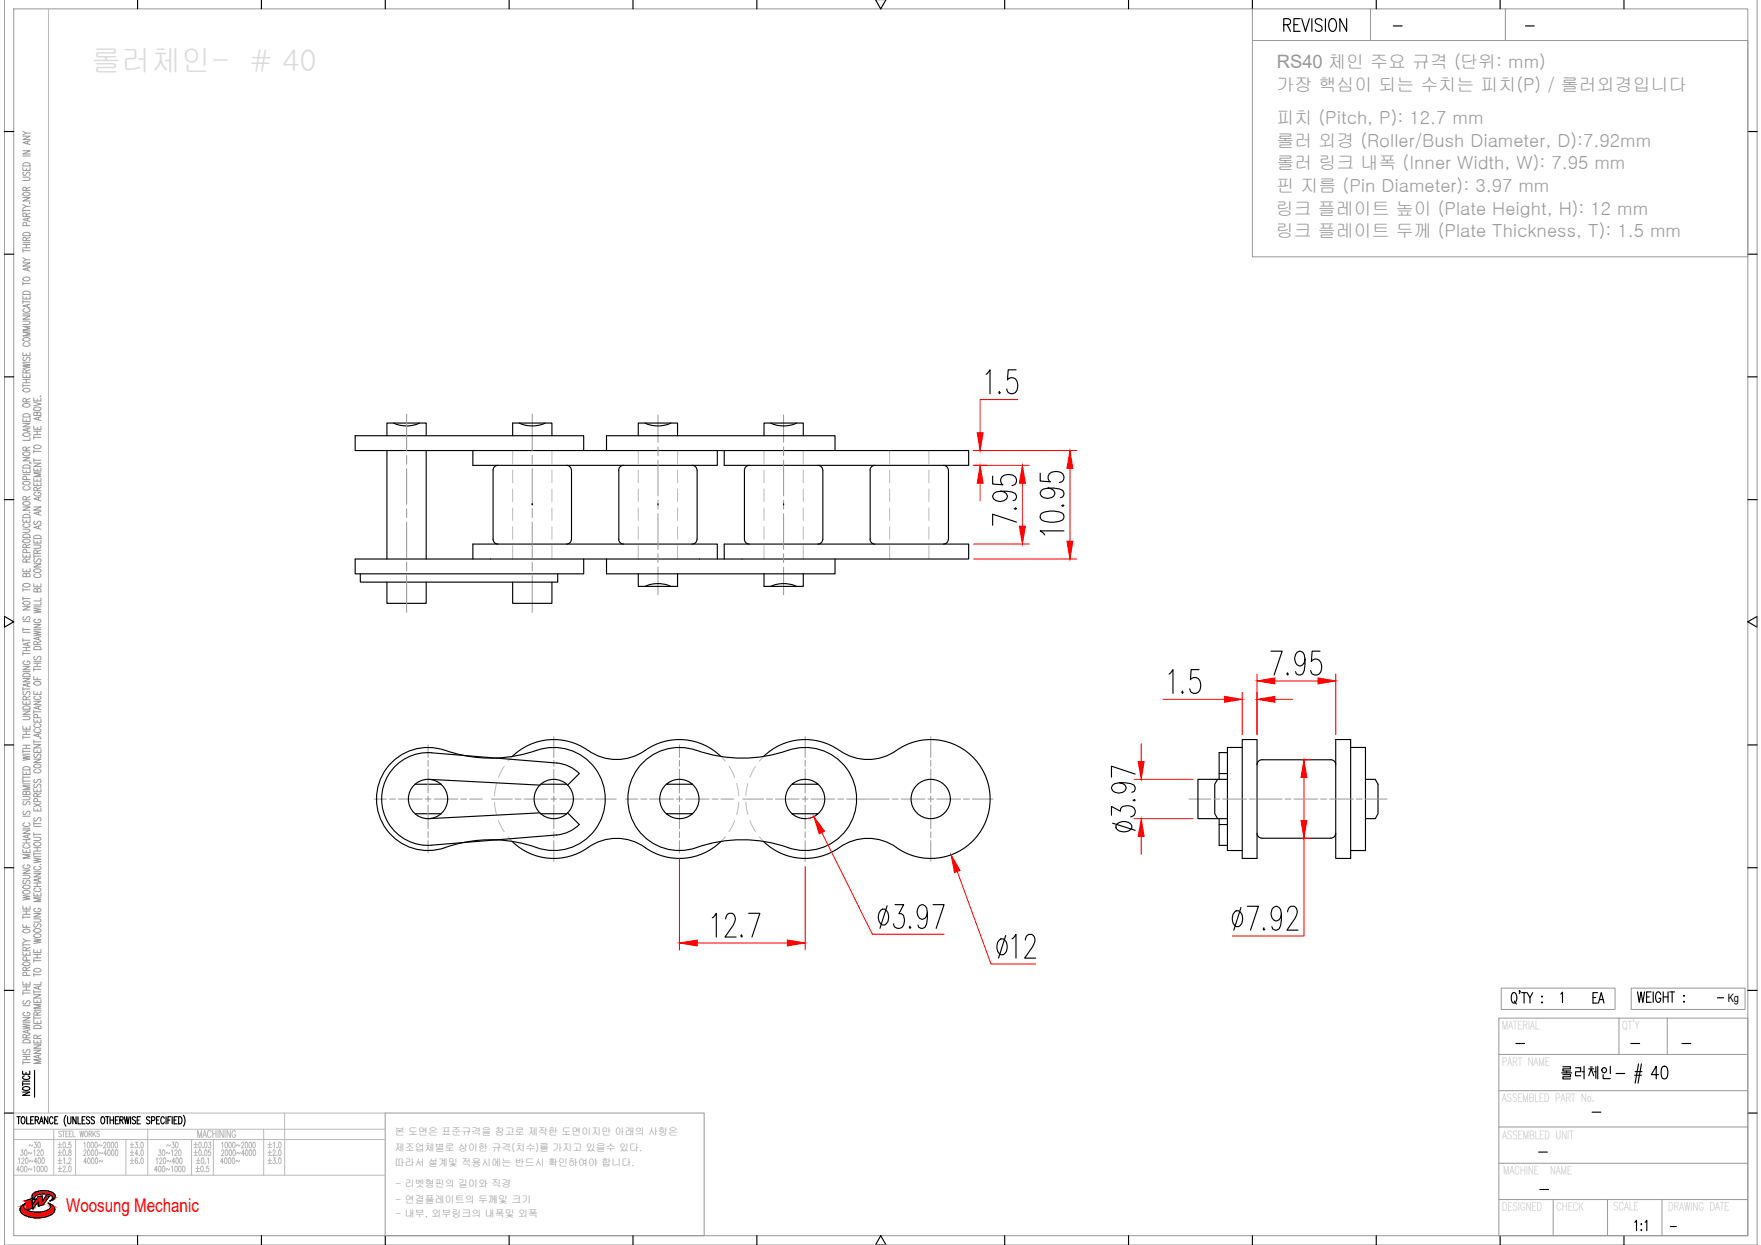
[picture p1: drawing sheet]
<svg xmlns="http://www.w3.org/2000/svg" width="297mm" height="210mm" viewBox="0 0 297 210" stroke-linecap="round" stroke-linejoin="round" font-family="sans-serif">
<defs><g id="words">
<text font-size="4.9" x="267.8" y="170.4">EA</text>
<text font-size="3.2" fill="#f00" x="11.1" y="204.3">Woosung Mechanic</text>
<text font-size="3.1" fill="#989898" x="215.4" y="11.5">RS40 체인 주요 규격 (단위: mm)</text>
<g font-size="3" fill="#989898">
<text x="215.3" y="15.3">가장 핵심이 되는 수치는 피치(P) / 롤러외경입니다</text>
<text x="215.3" y="20.9">피치 (Pitch, P): 12.7 mm</text>
<text x="215.3" y="24.7">롤러 외경 (Roller/Bush Diameter, D):7.92mm</text>
<text x="215.3" y="28.5">롤러 링크 내폭 (Inner Width, W): 7.95 mm</text>
<text x="215.3" y="32.3">핀 지름 (Pin Diameter): 3.97 mm</text>
<text x="215.2" y="36.2">링크 플레이트 높이 (Plate Height, H): 12 mm</text>
<text x="215.2" y="40">링크 플레이트 두께 (Plate Thickness, T): 1.5 mm</text>
</g>
<g font-size="2.6">
<text x="234.2" y="5.6">-</text>
<text x="256.5" y="5.6">-</text>
<text x="288.9" y="169.3">-</text>
<text x="254.7" y="177.1">-</text>
<text x="274.1" y="177.1">-</text>
<text x="282.9" y="177.1">-</text>
<text x="267.8" y="188.7">-</text>
<text x="258.6" y="195.4">-</text>
<text x="258.9" y="201.8">-</text>
<text x="280.8" y="208.1">-</text>
</g>
<text font-size="2" x="291.4" y="169">Kg</text>
<g font-size="1.7" fill="#989898">
<text x="66.6" y="191.4">본 도면은 표준규격을 참고로 제작한 도면이지만 아래의 사항은</text>
<text x="66.6" y="194.1">제조업체별로 상이한 규격(치수)를 가지고 있을수 있다.</text>
<text x="66.6" y="196.6">따라서 설계및 적용시에는 반드시 확인하여야 합니다.</text>
<text x="66.7" y="200.2">- 리벳형핀의 길이와 직경</text>
<text x="66.7" y="202.8">- 연결플레이트의 두께및 크기</text>
<text x="66.7" y="205.2">- 내부, 외부링크의 내폭및 외폭</text>
</g>
</g></defs>
<!-- layer: 0 -->
<g fill="none" stroke="#989898" stroke-width=".17">
<path d="M.7 -.1v210h295.7v-210M2.3 1.5h292.5v206.8h-292.5zM211.3 1.5v5.3h83.5M211.3 6.8h83.5v36.5h-83.5zM231.2 1.5v5.3M253.9 1.5v5.3M3.9 33.3h1.2l-1.2 .6h1.2M3.9 29.9h.8l.4 .2-.2 .3h-1M3.9 28.2v.5h1.2v-.5M3.9 25.4h1.2l-1.2 .6h1.2M3.9 23h1.2l-1.2 .5h1.2M3.9 35.2v.6"/>
<path d="M3.9 35.5h1.2M3.9 34.5l.5 .3M3.9 26.3h1.2M3.9 22.1l.5 .4M3.9 39.3a.82 .82 0 0 1 1.2 .1v.3h-1.2zM3.9 32.5a.91 .91 0 0 1 1.2 .1 .64 .64 0 0 1-.6 .4 .64 .64 0 0 1-.6-.4zM3.9 27.6a.84 .84 0 0 1 1.2 .1v.3h-1.2zM4 29l-.1 .4 .1 .2 .3-.1a.52 .52 0 0 1 .7-.4l.1 .3-.2 .2M4.4 36.5v-.5h-.4l-.1 .5h1.2M4.4 32.1l-.1-.5h-.4v.5h1.2M4.4 28.4v.3M4.5 38.1l-.1-.5-.1-.1-.4 .1v.5h1.2"/>
<path d="M4.7 23.8v.4M4.7 36.8v.4M5 34.2v.1zM5.1 36.7l-1.2 .3 1.2 .3M5.1 34.8h-.7l-.5 .3M5.1 23.7l-1.2 .3 1.2 .4M5.1 22.5h-.7l-.5 .3M5.1 35.9l-.7 .3M5.1 31.6l-.7 .2M3.9 59.4v.6h1.2v-.6M3.9 54.1h.8l.4 .3-.2 .3h-1M3.9 53.2h1.2l-1.2 .6h1.2"/>
<path d="M3.9 49.9v.5h1.2v-.5M3.9 44.3h1.2l-1.2 .6h1.2M3.9 42v.5M3.9 47.5v.6M3.9 50.6v.6M3.9 52.9h1.2M3.9 50.9h1.2M3.9 47.8h1.2M3.9 43.5l.5 .3M3.9 42.3h1.2M3.9 41.8h1.2M3.9 41.2h1.2"/>
<path d="M3.9 40.9h1.2M3.9 57.1a.91 .91 0 0 1 1.2 0 .69 .69 0 0 1-1.2 .3zM3.9 49.2a.82 .82 0 0 1 1.2 .2v.2h-1.2zM3.9 46.9a.71 .71 0 0 1 1.2 .2 .7 .7 0 0 1-1.2-.1zM4.2 57.8a.32 .32 0 0 0-.3 .4 .32 .32 0 0 0 .4 .2h.3a.32 .32 0 0 0 .5-.2 .32 .32 0 0 0-.3-.4M4.2 52a.32 .32 0 0 0-.3 .5 .32 .32 0 0 0 .4 .2h.3a.32 .32 0 0 0 .5-.2 .32 .32 0 0 0-.3-.5M4.4 40.6v-.5h-.4l-.1 .5h1.2M4.4 41.2v.6M4.4 50.1v.3M4.4 59.6v.4M4.7 45.2v.4M4.7 51.4v.4"/>
<path d="M5.1 56h-1.2l1.2 .3-1.2 .3h1.2M5.1 55h-1.2l1.2 .3-1.2 .4h1.2M5.1 51.3l-1.2 .3 1.2 .3M5.1 45.1l-1.2 .3 1.2 .3M5.1 43.8h-.7l-.5 .3M5.1 40l-.7 .3M3.9 79.2v.5h1.2v-.5M3.9 77.1h1.2l-1.2 .6h1.2M3.9 73.2a.72 .72 0 0 1 1.2 .2 .87 .87 0 0 1-1.2 0zM3.9 71.4h1.2l-1.2 .6h1.2M3.9 70.5v.6h1.2v-.6M3.9 63.1v.5h1.2v-.5"/>
<path d="M3.9 61.3l1.2 .2-1.2 .2 1.2 .2-1.2 .2M3.9 64.7v.6M3.9 65h1.2M3.9 64.5h1.2M3.9 64h1.2M3.9 61.1h1.2M3.9 78.5a.84 .84 0 0 1 1.2 .1v.3h-1.2zM3.9 76.4a.71 .71 0 0 1 1.2 .2 .7 .7 0 0 1-1.2-.2zM3.9 69.9a.79 .79 0 0 1 1.2 .1v.3h-1.2zM3.9 68.2a.91 .91 0 0 1 1.2 .1 .69 .69 0 0 1-1.2 .2zM3.9 65.6a.74 .74 0 0 1 1.2 .2 .7 .7 0 0 1-1.2-.1zM4 60.2a.29 .29 0 0 0-.1 .5 .29 .29 0 0 0 .5-.1l.1-.2a.31 .31 0 0 1 .5-.1 .31 .31 0 0 1-.1 .5"/>
<path d="M4.4 75.9v-.5h-.5v.5h1.2M4.4 67.7v-.4l-.4-.1-.1 .5h1.2M4.4 62.9v-.5h-.5v.5h1.2M4.4 63.3v.3M4.4 64v.5M4.4 70.8v.3M4.4 79.4v.3M4.7 72.3v.4M5 78l.3 .1M5.1 73.8v.4h-1.2M5.1 72.2l-1.2 .3 1.2 .3M5.1 75.4l-.7 .2"/>
<path d="M5.1 67.2l-.7 .3M5.1 62.3l-.7 .3M5.7 78.9v.5h1.2v-.5M5.7 78.1h1.2l-1.2 .5h1.2M5.7 71.9v.5h1.2v-.5M5.7 67.8l1.2 .3-1.2 .3M5.7 67.1v.5h1.2v-.5M5.7 73.5v.5M5.7 75.8v.6M5.7 77.3v.6M5.7 77.6h1.2M5.7 76.1h1.2"/>
<path d="M5.7 73.7h1.2M5.7 73.3h1.2M5.7 72.7h1.2M5.8 75.2a.71 .71 0 0 1 1.1 .2 .73 .73 0 0 1-1.2-.1zM5.8 68.8a.91 .91 0 0 1 1.1 0 .69 .69 0 0 1-1.1 .3zM6.3 69.7l.2-.2h.3l.1 .2v.4h-1.2l.1-.6 .4 .1 .1 .5M6.3 67.3v.3M6.3 72.1v.3M6.3 72.7v.6M6.3 79.1v.3M6.5 70.4v.4M6.8 66.8h.1z"/>
<path d="M6.9 79.7h-1.2l1.2 .3-1.2 .4h1.2M6.9 70.3l-1.2 .3 1.2 .3M3.9 95.9v.5h1.2v-.5M3.9 93.4v.5h1.2v-.5M3.9 89.2h1l.2 .2-.2 .3-1 .1M3.9 87.5v.5h1.2v-.5M3.9 85.5h1.2l-1.2 .5h1.2M3.9 99.2v.5M3.9 99.4h1.2M3.9 80h1.2M3.9 98.5a.91 .91 0 0 1 1.2 .1 .64 .64 0 0 1-.6 .4 .64 .64 0 0 1-.6-.4zM3.9 91.1a.71 .71 0 0 1 1.2 .2 .73 .73 0 0 1-1.2-.2z"/>
<path d="M3.9 90.2a.79 .79 0 0 1 1.2 .1v.3h-1.2zM3.9 86.9a.82 .82 0 0 1 1.2 .1v.3h-1.2zM3.9 84.7a.91 .91 0 0 1 1.2 .1 .64 .64 0 0 1-.6 .4 .64 .64 0 0 1-.6-.4zM3.9 81.3a.91 .91 0 0 1 1.2 .1 .64 .64 0 0 1-.6 .4 .64 .64 0 0 1-.6-.4zM4.2 88.3a.32 .32 0 0 0-.3 .4 .32 .32 0 0 0 .4 .2h.3a.32 .32 0 0 0 .5-.2 .32 .32 0 0 0-.3-.4M4.2 82a.32 .32 0 0 0-.3 .4 .32 .32 0 0 0 .4 .2h.3a.32 .32 0 0 0 .5-.2 .32 .32 0 0 0-.3-.4M4.4 96.9l.3-.2h.3l.1 .2v.3h-1.2l.1-.5h.4v.5M4.4 94.8v-.5l-.4-.1-.1 .6h1.2M4.4 92.3l-.1-.5-.4 .1v.4h1.2M4.4 84.3v-.5l-.4-.1-.1 .6h1.2M4.4 87.7v.3M4.4 93.6v.3"/>
<path d="M4.4 96.1v.3M4.5 93.2l-.1-.5h-.5v.5h1.2M4.5 80.8l-.1-.4-.1-.1-.4 .1v.4h1.2M5 86.4h.1M5.1 94.2l-.7 .3M5.1 91.8l-.7 .2M5.1 83.7l-.7 .3M5.7 98.4v.5h1.2v-.5M5.7 95.1h1.2l-1.2 .5h1.2M5.7 91.9h.9l.3 .2-.2 .3h-1M5.7 91v.6h1.2v-.6M5.7 85.5h1.2l-1.2 .5h1.2"/>
<path d="M5.7 81.4v.5h1.2v-.5M5.7 80.6v.5h1.2v-.5M5.7 93.5v.6M5.7 93.8h1.2M5.8 96a.91 .91 0 0 1 1.1 .1 .64 .64 0 0 1-.6 .4 .64 .64 0 0 1-.6-.4zM5.8 90.4a.79 .79 0 0 1 1.1 .1v.3h-1.2zM5.9 94.2a.29 .29 0 0 0-.2 .5 .29 .29 0 0 0 .5-.1l.1-.2a.31 .31 0 0 1 .5-.1 .31 .31 0 0 1-.1 .5M5.9 87.9l-.2 .2 .2 .3 .3-.1 .1-.3a.3 .3 0 0 1 .5-.1 .3 .3 0 0 1-.1 .5M6 96.8a.32 .32 0 0 0-.3 .4 .32 .32 0 0 0 .5 .2h.2a.32 .32 0 0 0 .5-.2 .32 .32 0 0 0-.3-.4M6 83a.32 .32 0 0 0-.3 .4 .32 .32 0 0 0 .5 .2h.2a.34 .34 0 0 0 .5-.3 .34 .34 0 0 0-.5-.3v.2M6.3 99.4l.2-.2 .3 .1 .1 .1v.4h-1.2l.1-.5h.4l.1 .5M6.3 93.3l-.1-.5h-.4l-.1 .5h1.2"/>
<path d="M6.3 82.7l-.1-.5h-.4l-.1 .5h1.2M6.3 80.8v.3M6.3 81.6v.3M6.3 91.2v.4M6.3 98.6v.3M6.5 83.9v.4M6.5 86.4v.4M6.5 88.7v.4M6.9 88.6l-1.2 .3 1.2 .3M6.9 86.2l-1.2 .3 1.2 .4M6.9 83.8l-1.2 .3 1.2 .3M6.9 92.7l-.6 .3"/>
<path d="M6.9 82.2l-.6 .3M3.9 119.9h1.2l-1.2 .6h1.2M3.9 118.2v.5h1.2v-.5M3.9 114.4h1.2l-1.2 .5h1.2M3.9 112.3h1.2l-1.2 .6h1.2M3.9 102.3h1.2l-1.2 .5h1.2M3.9 100.6v.6M3.9 105.8v.6M3.9 107.6v.6M3.9 109.9v.6M3.9 115.9v.5M3.9 116.2h1.2"/>
<path d="M3.9 113.2h1.2M3.9 110.2h1.2M3.9 109.7h1.2M3.9 109.1h1.2M3.9 107.9h1.2M3.9 106.6h1.2M3.9 106.1h1.2M3.9 104.8h1.2M3.9 100.9h1.2M3.9 119.2a.84 .84 0 0 1 1.2 .1v.3h-1.2zM3.9 113.7a.82 .82 0 0 1 1.2 .1v.3h-1.2zM3.9 101.5a.91 .91 0 0 1 1.2 .1 .69 .69 0 0 1-1.2 .2z"/>
<path d="M4 116.6a.29 .29 0 0 0-.1 .5 .29 .29 0 0 0 .5-.1l.1-.2a.31 .31 0 0 1 .5-.1 .31 .31 0 0 1-.1 .5M4 104a.29 .29 0 0 0-.1 .4 .29 .29 0 0 0 .5 0l.1-.3a.31 .31 0 0 1 .5-.1 .31 .31 0 0 1-.1 .5M4.2 111.5a.32 .32 0 0 0-.3 .4 .32 .32 0 0 0 .4 .2h.3a.34 .34 0 0 0 .5-.3 .34 .34 0 0 0-.5-.3v.2M4.4 118v-.5l-.4-.1-.1 .6h1.2M4.4 109.1v.6M4.4 118.4v.3M4.7 108.4v.4M4.7 115.3v.4M5.1 115.2l-1.2 .3 1.2 .3M5.1 108.3l-1.2 .3 1.2 .3M5.1 117.4l-.7 .3M5.7 118.2h1.2l-1.2 .6h1.2"/>
<path d="M5.7 116.6v.5h1.2v-.5M5.7 114.1v.5h1.2M5.7 106.4l1.2 .2-1.2 .2 1.2 .2-1.2 .2M5.7 105.3h1.2l-1.2 .5h1.2M5.7 102.5l1.2 .3-1.2 .1 1.2 .3-1.2 .1M5.7 112.6v.5M5.7 119.7v.6M5.7 112.9h1.2M5.7 112.4h1.2M5.7 111.8h1.2M5.7 111.5h1.2M5.7 106.2h1.2"/>
<path d="M5.7 102.3h1.2M5.8 115a.71 .71 0 0 1 1.1 .3 .7 .7 0 0 1-1.2-.2zM5.8 109.1a.84 .84 0 0 1 1.1 .2v.2h-1.2zM5.9 110.7a.29 .29 0 0 0-.2 .4 .29 .29 0 0 0 .5 0l.1-.3a.31 .31 0 0 1 .5-.1 .31 .31 0 0 1-.1 .5M6 117.4a.32 .32 0 0 0-.3 .4 .32 .32 0 0 0 .5 .2h.2a.32 .32 0 0 0 .5-.2 .32 .32 0 0 0-.3-.4M6 104.4a.32 .32 0 0 0-.3 .4 .32 .32 0 0 0 .5 .2h.2a.33 .33 0 0 0 .5-.3 .33 .33 0 0 0-.5-.3v.2M6.3 108.7l-.1-.5h-.4l-.1 .5h1.2M6.3 111.8v.6M6.3 114.3v.3M6.3 116.7v.4M6.5 107.5v.4M6.5 119.1v.4"/>
<path d="M6.9 119l-1.2 .3 1.2 .3M6.9 107.3l-1.2 .3 1.2 .4M6.9 101.5v.5h-1.2M6.9 100.8v.5h-1.2M6.9 108.1l-.6 .3M3.9 139.9h1.2l-1.2 .6h1.2M3.9 134.3h.8l.4 .2-.2 .3h-1M3.9 130v.6h1.2v-.6M3.9 127.4l1.2 .2-1.2 .2 1.2 .2-1.2 .2M3.9 122.4v.6h1.2v-.6M3.9 120.8h.8l.4 .2-.2 .3h-1M3.9 124v.6"/>
<path d="M3.9 126.4v.6M3.9 130.8v.5M3.9 131.4v.6M3.9 139.6h1.2M3.9 137.6h1.2M3.9 132.2h1.2M3.9 131.7h1.2M3.9 131h1.2M3.9 127.2h1.2M3.9 126.7h1.2M3.9 126.2h1.2M3.9 125.6h1.2"/>
<path d="M3.9 124.3h1.2M3.9 123.8h1.2M3.9 123.3h1.2M3.9 129.4a.82 .82 0 0 1 1.2 .1v.3h-1.2zM4 136.8a.29 .29 0 0 0-.1 .4 .29 .29 0 0 0 .5 0l.1-.3a.31 .31 0 0 1 .5-.1 .31 .31 0 0 1-.1 .5M4 135.1l-.1 .2 .1 .4 .3-.1 .2-.3a.3 .3 0 0 1 .5-.1 .3 .3 0 0 1-.1 .5M4.2 138.7a.32 .32 0 0 0-.3 .4 .32 .32 0 0 0 .4 .3h.3a.32 .32 0 0 0 .5-.3 .32 .32 0 0 0-.3-.4M4.4 133.6l.3-.2h.3l.1 .2v.4h-1.2l.1-.6 .4 .1v.5M4.4 122.6v.4M4.4 123.3v.5M4.4 125.6v.6M4.4 130.2v.4"/>
<path d="M5.1 132.5h-1.2l1.2 .3-1.2 .3h1.2M5.7 136.2v.5h1.2v-.5M5.7 133v.5h1.2v-.5M5.7 128h1.2l-1.2 .6h1.2M5.7 126.3v.6h1.2v-.6M5.7 125.5h1.2l-1.2 .6h1.2M5.7 121.3v.5h1.2v-.5M5.7 124.8v.5M5.7 138.6v.5M5.7 139.3h1.2M5.7 138.9h1.2M5.7 135.5l1.2 .5"/>
<path d="M5.7 125.1h1.2M5.7 120h1.2M5.8 129a.91 .91 0 0 1 1.1 .1 .69 .69 0 0 1-1.1 .2zM5.9 137.9a.29 .29 0 0 0-.2 .4 .29 .29 0 0 0 .5 0l.1-.3a.31 .31 0 0 1 .5-.1 .31 .31 0 0 1-.1 .5M5.9 132.2l-.2 .4a.26 .26 0 0 0 .2 .2 .26 .26 0 0 0 .3-.2l.1-.2a.31 .31 0 0 1 .5-.1 .31 .31 0 0 1-.1 .5M5.9 131.4a.29 .29 0 0 0-.2 .5 .29 .29 0 0 0 .5-.1l.1-.2a.31 .31 0 0 1 .5-.1 .31 .31 0 0 1-.1 .5M5.9 127.1a.29 .29 0 0 0-.2 .5 .29 .29 0 0 0 .5-.1l.1-.2a.31 .31 0 0 1 .5-.1 .31 .31 0 0 1-.1 .5M6 129.7a.32 .32 0 0 0-.3 .4 .32 .32 0 0 0 .5 .2h.2a.32 .32 0 0 0 .5-.2 .32 .32 0 0 0-.3-.4M6 122.9a.32 .32 0 0 0-.3 .4 .32 .32 0 0 0 .5 .2h.2a.32 .32 0 0 0 .5-.2 .32 .32 0 0 0-.3-.4M6 122a.32 .32 0 0 0-.3 .5 .32 .32 0 0 0 .5 .2h.2a.32 .32 0 0 0 .5-.2 .32 .32 0 0 0-.3-.5M6.3 134.3l-.1-.4-.4-.1-.1 .5h1.2M6.3 121.4v.4"/>
<path d="M6.3 126.5v.4M6.3 133.2v.3M6.3 136.4v.3M6.3 135.2v-.5l-.2-.1-.3 .1-.1 .5h1.2M6.3 121v-.5h-.5l-.1 .5h1.2M6.5 123.8v.4M6.8 124.5h.1zM6.9 123.6l-1.2 .4 1.2 .3M6.9 135.5l-1.2 .5M6.9 133.8l-.6 .2M3.9 155.8v.6h1.2M3.9 152.8v.5h1.2v-.5"/>
<path d="M3.9 151l1.2 .1-1.2 .2 1.2 .2-1.2 .2M3.9 149.5a.72 .72 0 0 1 1.2 .1 .87 .87 0 0 1-1.2 0zM3.9 147.6h.8l.4 .2-.2 .3h-1M3.9 146.7h1.2l-1.2 .5h1.2M3.9 143.2v.5h1.2v-.5M3.9 154.4v.5M3.9 159v.6M3.9 159.3h1.2M3.9 158.3l.5 .3M3.9 154.6h1.2M3.9 154.1h1.2M3.9 153.6h1.2"/>
<path d="M3.9 142.1h1.2M3.9 141.6h1.2M3.9 156.8a.91 .91 0 0 1 1.2 .1 .64 .64 0 0 1-.6 .4 .64 .64 0 0 1-.6-.4zM3.9 150.3a.91 .91 0 0 1 1.2 0 .64 .64 0 0 1-.6 .5 .64 .64 0 0 1-.6-.5zM4 148.4a.29 .29 0 0 0-.1 .5 .29 .29 0 0 0 .5-.1l.1-.2a.31 .31 0 0 1 .5-.1 .31 .31 0 0 1-.1 .5M4.2 145.8a.32 .32 0 0 0-.3 .4 .32 .32 0 0 0 .4 .2h.3a.33 .33 0 0 0 .5-.3 .33 .33 0 0 0-.5-.3v.2M4.2 142.4a.32 .32 0 0 0-.3 .4 .32 .32 0 0 0 .4 .2h.3a.32 .32 0 0 0 .5-.2 .32 .32 0 0 0-.3-.4M4.4 141.6v.5M4.4 143.4v.3M4.4 152.9v.4M4.4 153.6v.5M4.4 156v.4"/>
<path d="M4.7 140.8v.4M5.1 158.6h-.7l-.5 .3M5.1 144.1h-1.2l1.2 .3-1.2 .3h1.2M5.1 140.7l-1.2 .3 1.2 .4M5.1 159.7l-.7 .3M5.7 158.3l1.2 .2-1.2 .2 1.2 .2-1.2 .2M5.7 154.9h.9l.3 .2-.2 .3-1 .1M5.7 154h1.2l-1.2 .6h1.2M5.7 150.5v.6h1.2v-.6M5.7 147.3h1.2l-1.2 .5h1.2M5.7 144.7l1.2 .2-1.2 .2 1.2 .2-1.2 .2M5.7 141.2h.9l.3 .2-.2 .3h-1"/>
<path d="M5.7 140.4v.5M5.7 143.7v.5M5.7 149.5h1.2M5.7 148.9h1.2M5.7 147h1.2M5.7 144.4h1.2M5.7 143.9h1.2M5.7 143.5h1.2M5.7 142.9h1.2M5.7 140.7h1.2M5.8 157.6a.71 .71 0 0 1 1.1 .2 .7 .7 0 0 1-1.2-.1zM5.8 156.7a.71 .71 0 0 1 1.1 .2 .7 .7 0 0 1-1.2-.1z"/>
<path d="M5.8 142.1a.71 .71 0 0 1 1.1 .3 .7 .7 0 0 1-1.2-.2zM5.9 155.8l-.2 .1 .2 .4 .3-.1 .1-.3a.3 .3 0 0 1 .5-.1 .3 .3 0 0 1-.1 .5M6 153.1a.32 .32 0 0 0-.3 .4 .32 .32 0 0 0 .5 .2h.2a.34 .34 0 0 0 .5-.3 .34 .34 0 0 0-.5-.3v.2M6 149.7a.32 .32 0 0 0-.3 .4 .32 .32 0 0 0 .5 .2h.2a.32 .32 0 0 0 .5-.2 .32 .32 0 0 0-.3-.4M6 146.1a.32 .32 0 0 0-.3 .4 .32 .32 0 0 0 .5 .2h.2a.32 .32 0 0 0 .5-.2 .32 .32 0 0 0-.3-.4M6.3 142.9v.6M6.3 148.9v.6M6.3 150.7v.4M6.5 148.2v.4M6.8 145.8h.1zM6.9 151.4h-1.2l1.2 .3-1.2 .3h1.2M6.9 148.1l-1.2 .3 1.2 .3"/>
<path d="M3.9 172.7l1.2 .2-1.2 .2 1.2 .2-1.2 .2M3.9 171.6h1.2l-1.2 .5h1.2M3.9 165.5v.6h1.2v-.6M3.9 160.5v.6h1.2v-.6M3.9 179.1h1.2M3.9 167.1v.6M3.9 178.9v.5M3.9 178.7h1.2M3.9 178.1h1.2M3.9 177.8h1.2M3.9 172.4h1.2M3.9 169.6h1.2"/>
<path d="M3.9 167.4h1.2M3.9 167h1.2M3.9 166.4h1.2M3.9 175.4a.82 .82 0 0 1 1.2 .1v.3h-1.2zM3.9 162.3a.71 .71 0 0 1 1.2 .3 .7 .7 0 0 1-1.2-.2zM4 176.9l-.1 .2 .1 .4 .3-.1 .2-.3a.3 .3 0 0 1 .5-.1 .3 .3 0 0 1-.1 .5M4 168.7a.29 .29 0 0 0-.1 .5 .29 .29 0 0 0 .5-.1l.1-.2a.31 .31 0 0 1 .5-.1 .31 .31 0 0 1-.1 .5M4.2 170.7a.32 .32 0 0 0-.3 .4 .32 .32 0 0 0 .4 .2h.3a.33 .33 0 0 0 .5-.3 .33 .33 0 0 0-.5-.3v.2M4.4 175v-.5l-.4-.1-.1 .6h1.2M4.4 163.6v-.5h-.4l-.1 .5h1.2M4.4 160.3v-.5h-.4l-.1 .5h1.2M4.4 160.7v.4"/>
<path d="M4.4 165.7v.4M4.4 166.4v.6M4.4 178.1v.6M4.5 164.5l-.1-.5h-.5v.5h1.2M4.5 161.9l-.1-.5-.1-.1-.4 .1v.5h1.2M4.7 173.7v.4M5.1 173.6l-1.2 .3 1.2 .4M5.1 174.4l-.7 .3M5.1 163.1l-.7 .2M5.7 177.1h1.2l-1.2 .5h1.2M5.7 176.2h1.2l-1.2 .5h1.2M5.7 175.3v.5h1.2v-.5"/>
<path d="M5.7 172v.6h1.2v-.6M5.7 168.5v.5h1.2v-.5M5.7 167.7h1.2l-1.2 .6h1.2M5.7 160.1v.5h1.2v-.5M5.7 171.6h1.2M5.7 161.7v.6M5.7 164.1v.5M5.7 166.9v.6M5.7 171.4v.5M5.7 170.3h1.2M5.7 167.2h1.2M5.7 164.3h1.2"/>
<path d="M5.7 162h1.2M5.7 161.5h1.2M5.7 160.9h1.2M5.8 173a.82 .82 0 0 1 1.1 .1v.3h-1.2zM5.8 163.4a.71 .71 0 0 1 1.1 .3 .87 .87 0 0 1-1.2 0zM6.3 175.1l-.1-.5h-.4l-.1 .5h1.2M6.3 171.1l-.1-.4-.4-.1-.1 .5h1.2M6.3 160.3v.3M6.3 160.9v.6M6.3 168.7v.3M6.3 172.2v.4M6.3 175.5v.3"/>
<path d="M6.5 166.3v.4M6.5 177.9v.4M6.9 178.7h-1.2l1.2 .3-1.2 .3h1.2M6.9 177.8l-1.2 .3 1.2 .3M6.9 169.3h-1.2l1.2 .4-1.2 .3h1.2M6.9 166.2l-1.2 .3 1.2 .4M6.9 165.5v.5h-1.2M6.9 174.5l-.6 .3M6.9 170.6l-.6 .3M252.8 177.8h42M252.8 171.7h42v36.6h-42zM253.2 166.6h19.2v3.6h-19.2z"/>
<path d="M273.1 171.7v6.1M275.2 166.6h19.2v3.6h-19.2zM281.2 171.7v6.1M65 187.7h53.8v20.6h-53.8zM252.8 196.1h42M252.8 183.9h42M252.8 190h42M252.8 202.2h42M262 202.2v6.1M271.2 202.2v6.1M280.3 202.2v6.1"/>
</g>
<g fill="none" stroke="#000" stroke-width=".19">
<path d="M23.2 -.1v1.6M44.1 -.1v1.6M65 -.1v1.6M85.9 -.1v1.6M106.8 -.1v1.6M127.7 -.1v1.6M147.7 -.1l.9 1.6 .9-1.6M169.5 -.1v1.6M190.4 -.1v1.6M211.3 -.1v1.6M232.1 -.1v1.6M253 -.1v1.6"/>
<path d="M273.9 -.1v1.6M216.5 4.2h.8a.52 .52 0 0 0 .4-.5 .52 .52 0 0 0-.4-.6h-.8v2.2M217.1 4.2l.6 1.1M218.3 4.2h.6M219.3 3.1h-1v2.2h1M219.6 3.1l.6 2.2 .7-2.2M221.3 3.1v2.2M223 3.4a.58 .58 0 0 0-.7-.3 .58 .58 0 0 0-.4 .8l.8 .4a.53 .53 0 0 1 .3 .5 .53 .53 0 0 1-.4 .5h-.3l-.4-.3M223.6 3.1v2.2M224.5 3.3l.1-.2a.93 .93 0 0 1 .8 1.4l-.1 .3a.57 .57 0 0 1-.5 .5 .57 .57 0 0 1-.6-.5 1.47 1.47 0 0 1 .3-1.5zM227.1 3.1v2.2l-1.1-2.2v2.2M.7 22.2h1.6"/>
<path d="M294.8 22.2h1.6M.7 42.9h1.6M294.8 42.9h1.6M.7 63.5h1.6M65.3 73.5v-2.2h6.6v2.2M65.3 76v18.2M66.4 71.3a5.2 5.2 0 0 0 4.4 0M71.9 76v18.2M79.8 76v2.5h41.2v-2.5M84 78.5a.81 .81 0 0 0-.8 .8v11.6a.82 .82 0 0 0 .8 .8M86.5 73.5v-2.2h6.6v2.2M87.6 71.3a5.2 5.2 0 0 0 4.4 0"/>
<path d="M95.6 78.5a.81 .81 0 0 1 .8 .8v11.6a.85 .85 0 0 1-.8 .8M98.5 76v-2.5h-38.6v2.5h103.5v2.5h-41.2v-2.5M102.3 76v-2.5h38.6v2.5M105.2 78.5a.81 .81 0 0 0-.8 .8v11.6a.78 .78 0 0 0 .8 .8M107.7 73.5v-2.2h6.6v2.2M108.8 71.3a5.2 5.2 0 0 0 4.4 0M116.8 78.5a.81 .81 0 0 1 .8 .8v11.6a.85 .85 0 0 1-.8 .8M126.4 78.5a.81 .81 0 0 0-.8 .8v11.6a.82 .82 0 0 0 .8 .8M128.9 73.5v-2.2h6.6v2.2M130 71.3a5.2 5.2 0 0 0 4.4 0M138 78.5a.81 .81 0 0 1 .8 .8v11.6a.85 .85 0 0 1-.8 .8M146.8 79.3v11.6"/>
<path d="M147.6 78.5a.81 .81 0 0 0-.8 .8M159.1 78.5a.81 .81 0 0 1 .9 .8M160 79.3v11.6M294.8 63.5h1.6M.7 84.2h1.6M60.8 96.7v1.4h33.3v-1.4M65.3 98.1v3.6h6.6v-3.6M79.8 94.2v-2.5h41.2v2.5M86.5 98.1v3.6h6.6v-3.6M89.8 85.1h.1M98.5 94.2v2.5h-38.6v-2.5h103.5v-2.5h-41.2v2.5M102.3 94.2v2.5h38.6v-2.5"/>
<path d="M107.7 96.7v2.2h6.6v-2.2M108.8 98.9a5.3 5.3 0 0 1 4.4 0M111 85.1h.1M128.9 96.7v2.2h6.6v-2.2M130 98.9a5.3 5.3 0 0 1 4.4 0M132.2 85.1h.1M146.8 90.9a.81 .81 0 0 0 .8 .8M160 90.9a.81 .81 0 0 1-.9 .8M294.8 84.2h1.6M.7 103.9l1.6 .9-1.6 .9zM294.8 104.8l1.6-.9v1.8zM.7 125.6h1.6"/>
<path d="M70 132.2h4.4M70 137.2h4.4M72.4 131.4l18.7 1M75.1 126.5a8.7 8.7 0 0 0-11.6 8.2 8.7 8.7 0 0 0 11.6 8.2M75.1 126.5a23.9 23.9 0 0 0 16.4-.3 8.7 8.7 0 0 1 10.5 9.5 8.7 8.7 0 0 1-12.3 6.9 23.3 23.3 0 0 0-14.6 .3M91.1 137l-18.7 1M91.2 132.2h4.4M91.2 137.2h4.4M97.7 130.4l-1.5-1.1-1.7-.6-21.7-1.8a7.8 7.8 0 0 0-8.4 7.8 7.8 7.8 0 0 0 8.4 7.8l21.1-1.7 1.2-.2 1.7-.8 .9-.8-2-2M97.7 130.4l-2 2M99.2 126.5a10 10 0 0 0-12.8 1.1M99.2 126.5a8.3 8.3 0 0 0 9.6 0"/>
<path d="M108.3 128.8a9 9 0 0 1 10.3-1.9 24.1 24.1 0 0 0 15.3-.7 8.7 8.7 0 0 1 10.6 9 8.7 8.7 0 0 1-11.6 7.7 23.8 23.8 0 0 0-16.4 .3 8.7 8.7 0 0 1-9.5-4.2 8.7 8.7 0 0 1 1.3-10.2zM108.8 126.5a10 10 0 0 1 12.8 1.1M112.4 132.2a3.3 3.3 0 0 0 0 5M112.4 137.2h4.4a3.3 3.3 0 0 1-4.4 0zM112.4 132.2a3.3 3.3 0 0 1 4.4 0zM116.8 132.2a3.3 3.3 0 0 1 0 5M133.6 132.2a3.3 3.3 0 0 0 0 5M133.6 132.2a3.3 3.3 0 0 1 4.4 0zM133.6 137.2h4.4a3.3 3.3 0 0 1-4.4 0zM138 132.2a3.3 3.3 0 0 1 0 5M141.6 126.5a10 10 0 0 0-12.8 1.1M141.6 126.5a8.3 8.3 0 0 0 9.6 0"/>
<path d="M151.2 126.5a10 10 0 0 1 15.8 8.2 10 10 0 0 1-15.8 8.2M205.4 131.4h-3.3v6.6h4.9M205.6 138v4.5h1.4M205.6 139h1.4M205.6 130.4h1.4M207 131.4h-1.6l-.5 .8v5l.5 .8M207 126.9h-1.4v4.5M209.5 124.7h2.5v20h-2.5zM209.5 126h-2.5v17.4h2.5M212 128.9a.81 .81 0 0 1 .8-.8h11.7a.82 .82 0 0 1 .8 .8M218.7 134.7h.1M225.3 124.7h2.5v20h-2.5z"/>
<path d="M227.8 126h2.5v17.4h-2.5M230.3 131.4h1.7l.4 .8v5l-.4 .8h-1.7M294.8 125.6h1.6M.7 146.3h1.6M86.4 141.9a10 10 0 0 0 12.8 1 8.3 8.3 0 0 1 9.6 0 10 10 0 0 0 12.8-1M128.8 141.9a10 10 0 0 0 12.8 1 8.3 8.3 0 0 1 9.6 0M212 140.5a.81 .81 0 0 0 .8 .8h11.7a.85 .85 0 0 0 .8-.8M294.8 146.3h1.6M.7 167h1.6M255.2 167.4h.1a.77 .77 0 0 1 .5 1v.3a.41 .41 0 0 1-.4 .4 .41 .41 0 0 1-.4-.4l-.1-.7zM255.4 168.8l.4 .5M256.4 167.1l-.1 .1v-.1v-.1l.1 .1-.1 .4"/>
<path d="M256.7 167.4h.8M257.1 167.4v1.7M257.6 167.4l.5 .8v.9M258.5 167.4l-.4 .8M260.1 168v.1zM260.1 168.9v.2zM263.3 167.6l.3-.3v1.7M263.6 179.8h1.3v.4h-1.3v.4h1.3M267.2 179.8v2.1M268.2 179.9h.4M269.2 179.8v2M269.5 179.8v2.1"/>
<path d="M271.6 179.8v1.2M276.2 167.2l.3 1.8 .3-1.8 .3 1.8 .3-1.8M276.4 179.4l-.6 3.2M276.9 179.4l-.6 3.2M277.7 168.1h.5M278.5 167.2h-.8v1.8h.8M278.9 167.2v1.8M280.1 167.7a.4 .4 0 0 0-.4-.5 .4 .4 0 0 0-.4 .5v.9a.4 .4 0 0 0 .2 .3 .4 .4 0 0 0 .5 0l.1-.6h-.3M280.4 179.9l.4-.1a1.02 1.02 0 0 1 .5 1.2l-.2 .8-.4 .1a.99 .99 0 0 1-.5-1.2zM280.6 168.1h.8M280.6 167.2v1.8M281.4 167.2v1.8"/>
<path d="M281.7 167.2h.8M282.1 167.2v1.8M284 167.8v.2zM284 168.8v.2zM294.8 167h1.6M.7 187.7h1.6M2.8 188.3h.6M3.1 188.3v1.2M3.7 188.3h.1a.64 .64 0 0 1 .4 .6 .64 .64 0 0 1-.4 .6 .85 .85 0 0 1-.1-1.2zM3.8 184.1h1.2l-1.2 .6h1.2M3.8 180.6v.5h1.2v-.5M3.8 182.7h1.2"/>
<path d="M3.8 182.5v.5M3.8 182.3h1.2M3.9 183.4a.71 .71 0 0 1 1.1 .2 .7 .7 0 0 1-1.2-.2zM4.1 181.4a.32 .32 0 0 0-.3 .4 .32 .32 0 0 0 .5 .2l.7-.2v-.2l-.3-.2M4.4 180.8v.3M4.5 188.3v1.2h.5M5.2 188.8h.3M5.7 188.3h-.5v1.2h.5M5.8 180.5v4.5M5.9 188.8h.5l.1-.4-.6-.1v1.2M6.2 188.8l.3 .7M6.7 189.5l.3-1.2 .3 1.2"/>
<path d="M6.8 189.1h.4M8.1 188.3v1.2l-.6-1.2v1.2M8.9 188.5l-.2-.2a.64 .64 0 0 0-.4 .6 .64 .64 0 0 0 .4 .6l.2-.3M9.2 188.8h.4M9.7 188.3h-.5v1.2h.5M11.1 188a1.56 1.56 0 0 0 0 1.9M11.4 188.3v.8l.2 .4 .3-.2 .1-1M12.8 188.3v1.2l-.5-1.2v1.2M13.2 188.3v1.2h.4M13.9 188.8h.3M14.4 188.3h-.5v1.2h.5M15.1 188.4l-.2-.1-.3 .1 .1 .3 .4 .3v.3l-.2 .2-.3-.2"/>
<path d="M15.9 188.4l-.2-.1h-.3v.4l.4 .2 .1 .4-.2 .2-.3-.2M17.2 188.3h.1a.64 .64 0 0 1 .4 .6 .64 .64 0 0 1-.4 .6 .85 .85 0 0 1-.1-1.2zM17.8 188.3h.6M18.1 188.3v1.2M18.6 188.8h.5M18.6 188.3v1.2M19.1 188.3v1.2M19.5 188.8h.3M20 188.3h-.5v1.2h.5M20.2 188.8h.5l.1-.4-.6-.1v1.2M20.5 188.8l.3 .7M21 188.3l.2 1.2 .2-1.2 .2 1.2 .2-1.2"/>
<path d="M22 188.3v1.2M22.9 188.4l-.2-.1h-.3l-.1 .4 .5 .2 .1 .4-.2 .2-.4-.2M23.1 188.8h.4M23.7 188.3h-.6v1.2h.6M25.3 188.4a.29 .29 0 0 0-.5-.1 .29 .29 0 0 0 .1 .5l.3 .1 .1 .4-.2 .2-.4-.2M25.6 188.9l.4-.1 .1-.1-.1-.4h-.4v1.2M26.4 188.8h.3M26.9 188.3h-.5v1.2h.5M27.7 188.5l-.2-.2a.64 .64 0 0 0-.4 .6 .64 .64 0 0 0 .4 .6l.2-.3M28 188.3v1.2M28.3 188.8h.3M28.8 188.3h-.5v1.2"/>
<path d="M29 188.3v1.2M29.4 188.8h.3M29.9 188.3h-.5v1.2h.5M30.1 188.3a.64 .64 0 0 1 .6 .4 .64 .64 0 0 1-.2 .7l-.4 .1zM30.9 188a1.66 1.66 0 0 1 0 1.9M263.4 180.9h1.7M263.6 181.2h1.3v.3h-1.3v.4h1.3M264.3 180.6v.3M265.8 180h.8v.7h-.8v.7h.8M266.8 180.7h.4M268 181.4l.4-1.2 .4 1.2M268 180.2h.8"/>
<path d="M268.9 180.7h.3M270.4 181.2v.7h1.2M272.6 181h1.5M275.7 181.3h1.2M275.8 180.7h1.2M279.8 181.2h-1.3l.9-1.4v2.1M294.8 187.7h1.6M23.2 208.3v1.6M44.1 208.3v1.6M65 208.3v1.6M85.9 208.3v1.6M106.8 208.3v1.6"/>
<path d="M127.7 208.3v1.6M148.6 208.3l.9 1.6h-1.8zM169.5 208.3v1.6M190.4 208.3v1.6M211.3 208.3v1.6M232.1 208.3v1.6M253 208.3v1.6M273.9 208.3v1.6M275.7 206.1l.3-.4v1.8M276.8 206.3v.2zM276.8 207.3v.2zM277.5 206.1l.3-.4v1.8"/>
<circle cx="72.2" cy="134.7" r="3.3"/>
<circle cx="93.4" cy="134.7" r="3.3"/>
<circle cx="157" cy="134.7" r="3.3"/>
<circle cx="270.6" cy="180.5" r=".43"/>
</g>
<g fill="none" stroke="#bababa" stroke-width=".17">
<path d="M8.2 1.5v186.2M2.3 187.7h62.7v20.6M2.3 190.4h62.7M2.3 192.1h62.7M2.3 198.1h62.7M3.1 195.4l.2-.2v1M3.3 197.2h-.5l.3-.6v1M3.5 193.9h.4l-.2 .3a.26 .26 0 0 1 .2 .4 .26 .26 0 0 1-.4 0M3.6 196.7l.1-.1a.57 .57 0 0 1 0 1l-.2-.2zM3.7 195.4v-.1a.21 .21 0 0 1 .3 0 .21 .21 0 0 1 0 .3l-.4 .6h.5M4.2 196.7l.1-.1a.57 .57 0 0 1 0 1l-.2-.2zM4.2 193.9h.1a.59 .59 0 0 1 0 .9l-.2-.2z"/>
<path d="M4.4 195.3l.1-.1a.56 .56 0 0 1 0 1l-.2-.4zM5.4 197l-.1 .2-.4-.2-.1 .3M5.4 194.3l-.1 .2-.4-.2-.1 .3M5.5 193l-.1 .2-.4-.2-.1 .3M5.5 195.6l-.1 .3-.3-.3-.1 .3M5.7 196.8l.1-.2v1M5.7 194l.1-.1v.9M5.8 192.6h.3l-.2 .3a.27 .27 0 0 1 .3 .4 .27 .27 0 0 1-.5 .1M6.3 195.9h-.5l.3-.7v1M6.3 194.1v-.1a.21 .21 0 0 1 .3-.1 .21 .21 0 0 1 0 .3l-.4 .6h.5M6.3 196.7l.1-.1a.57 .57 0 0 1 0 1l-.2-.5zM6.5 192.6a.59 .59 0 0 1 0 .9l-.1-.4z"/>
<path d="M6.5 195.3l.1-.1a.56 .56 0 0 1 0 1l-.2-.4zM7 196.7l.1-.1a.54 .54 0 0 1 0 1l-.2-.5zM7 193.9h.1a.56 .56 0 0 1 0 .9l-.2-.4zM7.1 195.3l.1-.1a.59 .59 0 0 1 0 1l-.1-.2zM7.6 196.7l.1-.1a.57 .57 0 0 1 0 1l-.2-.2zM9.1 190.4v7.7M9.8 195.6h.6M9.8 196.1h.6M9.8 197h.6M9.8 197.5h.6M9.8 194.3h.6M9.8 194.8h.6"/>
<path d="M9.8 193h.6M9.8 193.5h.6M10.1 192.6v.8M10.1 193.9v.8M10.1 195.2v.8M10.1 196.6v.8M10.4 190.8l-.2-.1-.3 .1v.2l.5 .4-.2 .3-.3-.2M10.5 190.7h.4M10.6 196.8l.1-.1a.21 .21 0 0 1 .3 0 .21 .21 0 0 1 0 .3l-.4 .6h.5M10.7 195.4l.2-.2v1M10.7 193.9h.1a.59 .59 0 0 1 0 .9l-.2-.2zM10.7 192.6h.1a.59 .59 0 0 1 0 .9l-.2-.1z"/>
<path d="M10.7 190.7v1M11.1 191.2h.3M11.3 197.5h.1M11.3 193.4h.1M11.3 196.1v.1zM11.3 194.7v.1zM11.5 190.7h-.4v1h.4M11.6 195.4v-.1a.21 .21 0 0 1 .3 0 .21 .21 0 0 1 0 .3l-.3 .6h.4M11.6 193.9v.3a.31 .31 0 0 1 .4 .3 .31 .31 0 0 1-.4 .3 .4 .4 0 0 1 .3-.6v-.3zM11.7 196.7l.1-.1a.57 .57 0 0 1 0 1l-.2-.5zM11.7 191.2h.3M11.9 192.6h-.3v.4a.26 .26 0 0 1 .4 .2 .26 .26 0 0 1-.4 .2"/>
<path d="M12.1 190.7h-.4v1h.4M12.3 190.7v1h.4M12.7 192.1v6M13.5 190.7l.1 1 .2-1 .2 1 .1-1M14.1 192.8l.2-.2v.9M14.1 194.1l.1-.1a.21 .21 0 0 1 .3-.1 .21 .21 0 0 1 0 .3l-.4 .6h.4M14.4 190.7h.1a.51 .51 0 0 1 .3 .5 .51 .51 0 0 1-.3 .5 .7 .7 0 0 1-.1-1zM14.6 195.9h-.5l.3-.7v1M14.8 192.6h.1a.59 .59 0 0 1 0 .9l-.2-.4zM14.8 193.9h.1a.56 .56 0 0 1 0 .9l-.2-.4zM14.9 195.3l.1-.1a.59 .59 0 0 1 0 1l-.2-.4zM15 191.2l.4-.1v-.4h-.4v1"/>
<path d="M15.2 191.2l.3 .5M15.4 192.6h.1a.56 .56 0 0 1 0 .9l-.2-.4zM15.5 193.9h.1a.59 .59 0 0 1 0 .9l-.2-.2zM15.5 195.3l.1-.1a.59 .59 0 0 1 0 1l-.2-.2zM15.7 190.7v1M15.8 191.1l.3 .6M16.1 192.6h.1a.59 .59 0 0 1 0 .9l-.2-.1zM16.1 193.9h.1a.59 .59 0 0 1 0 .9l-.2-.4zM16.1 190.7l-.4 .6M16.2 195.3v-.1a.59 .59 0 0 1 0 1l-.1-.4zM16.8 190.8l-.2-.1-.3 .1v.2l.5 .4-.2 .3-.3-.2M17.2 193l-.1 .2-.4-.2v.3"/>
<path d="M17.3 194.3l-.1 .2-.4-.2-.1 .3M17.3 195.6l-.1 .3-.4-.3-.1 .3M17.5 192.8v-.1a.22 .22 0 0 1 .3-.1 .22 .22 0 0 1 .1 .3l-.5 .6h.5M18 194.5h-.5l.3-.6v.9M18.2 192.6h.1a.59 .59 0 0 1 0 .9l-.2-.1zM18.3 193.9a.59 .59 0 0 1 0 .9l-.2-.4zM18.8 192.6h.1a.59 .59 0 0 1 0 .9l-.2-.4zM18.9 193.9h.1a.56 .56 0 0 1 0 .9l-.2-.4zM19.5 192.6h.1a.59 .59 0 0 1 0 .9l-.2-.4zM19.5 193.9h.1a.59 .59 0 0 1 0 .9l-.1-.2zM21.2 192.1v6M22 195.6h.5"/>
<path d="M22 196.1h.5M22 194.3h.5M22 194.8h.5M22 193h.5M22 193.5h.5M22.3 192.6v.8M22.3 193.9v.8M22.3 195.2v.8M22.8 192.6h.4l-.2 .3a.27 .27 0 0 1 .2 .4 .27 .27 0 0 1-.4 .1M23.2 195.4v-.1a.49 .49 0 0 0-.5 .4 .49 .49 0 0 0 .3 .5 .28 .28 0 0 0 .2-.3 .28 .28 0 0 0-.3-.3l-.1 .3M23.2 194.5h-.4l.3-.6v.9M23.5 193.4h.1"/>
<path d="M23.5 196.1v.1zM23.5 194.7v.1zM23.8 195.3l.1-.1a.59 .59 0 0 1 0 1l-.2-.4zM23.8 193.9h.1a.59 .59 0 0 1 0 .9l-.2-.4zM23.8 192.6h.1a.59 .59 0 0 1 0 .9l-.2-.4zM24.9 190.3v7.8M26.3 195.4l.2-.2v1M26.6 197.2h-.5l.3-.6v1M26.8 193.9h.3l-.2 .3a.27 .27 0 0 1 .3 .4 .27 .27 0 0 1-.5 0M26.8 196.7l.1-.1a.57 .57 0 0 1 0 1l-.2-.5zM26.9 195.4l.1-.1a.21 .21 0 0 1 .3 0 .21 .21 0 0 1 0 .3l-.4 .6h.4M27.4 196.7l.1-.1a.57 .57 0 0 1 0 1l-.1-.2z"/>
<path d="M27.4 193.9h.1a.59 .59 0 0 1 0 .9l-.1-.2zM27.6 195.3l.1-.1a.59 .59 0 0 1 0 1l-.2-.4zM28.6 197l-.1 .2-.4-.2-.1 .3M28.6 194.3l-.1 .2-.4-.2-.1 .3M28.7 193l-.1 .2-.4-.2v.3M28.8 195.6l-.1 .3-.4-.3-.1 .3M28.9 196.8l.2-.2v1M28.9 194l.2-.1v.9M29 192.6h.4l-.2 .3a.27 .27 0 0 1 .2 .4 .27 .27 0 0 1-.4 .1M29.5 195.9h-.5l.3-.7v1M29.5 194.1l.1-.2a.26 .26 0 0 1 .3 .1 .26 .26 0 0 1-.1 .4l-.3 .4h.4M29.6 196.7l.1-.1a.57 .57 0 0 1 0 1l-.2-.2z"/>
<path d="M29.7 192.6h.1a.59 .59 0 0 1 0 .9l-.2-.1zM29.7 195.3l.1-.1a.59 .59 0 0 1 0 1l-.2-.4zM30.2 196.7l.1-.1a.57 .57 0 0 1 0 1l-.2-.5zM30.2 193.9h.1a.59 .59 0 0 1 0 .9l-.2-.4zM30.4 195.3l.1-.1a.59 .59 0 0 1 0 1l-.2-.2zM30.8 196.7l.2-.1a.57 .57 0 0 1 0 1l-.2-.2zM32.3 192.1v6M32.7 194.3h.6M32.7 194.8h.6M32.7 193h.6M32.7 193.5h.6M33 192.6v.8"/>
<path d="M33 193.9v.8M33 197h.6M33 197.5h.6M33.1 195.6h.6M33.1 196.1h.6M33.3 196.6v.8M33.3 191.8v-1.2l.4 1.2 .3-1.2v1.2M33.4 195.2v.8M33.6 193.9h.1a.59 .59 0 0 1 0 .9l-.2-.4zM33.6 192.6h.1a.59 .59 0 0 1 0 .9l-.2-.4zM33.9 196.7l.1-.1a.57 .57 0 0 1 0 1l-.2-.5zM34 195.3l.1-.1a.59 .59 0 0 1 0 1l-.2-.4z"/>
<path d="M34.2 191.8l.3-1.2 .3 1.2M34.2 193.4h.1M34.2 194.7v.1zM34.3 191.4h.4M34.6 197.5h.1M34.6 193.9h.1a.59 .59 0 0 1 0 .9l-.2-.2zM34.6 192.6h.1a.59 .59 0 0 1 0 .9l-.2-.1zM34.6 196.1v.1zM35 195.4l.2-.2v1M35.2 196.6h-.3v.4a.28 .28 0 0 1 .4 .3 .28 .28 0 0 1-.5 .2v-.1M35.2 192.6h.3l-.1 .3a.27 .27 0 0 1 .2 .4 .27 .27 0 0 1-.5 .1M35.5 193.9h-.3v.4a.26 .26 0 0 1 .4 .2 .26 .26 0 0 1-.4 .2l-.1-.1"/>
<path d="M35.6 190.9l-.2-.3a.64 .64 0 0 0-.4 .6 .64 .64 0 0 0 .4 .6l.2-.3M35.9 191.1h.5M35.9 190.6v1.2M36 192.1v6M36.4 190.6v1.2M36.8 190.6v1.2M37.4 194.1v-.2a.26 .26 0 0 1 .4 .1 .26 .26 0 0 1-.1 .4l-.4 .4h.5M37.4 192.8l.2-.2v.9M37.6 190.6v1.2l-.5-1.2v1.2M37.7 195.9h-.5l.3-.7v1M38 195.3l.1-.1a.59 .59 0 0 1 0 1l-.2-.4zM38 190.6v1.2"/>
<path d="M38 192.6h.1a.59 .59 0 0 1 0 .9l-.1-.1zM38.1 193.9h.1a.59 .59 0 0 1 0 .9l-.2-.4zM38.6 195.3l.1-.1a.59 .59 0 0 1 0 1l-.2-.2zM38.7 192.6h.1a.56 .56 0 0 1 0 .9l-.2-.4zM38.7 193.9h.1a.59 .59 0 0 1 0 .9l-.1-.2zM38.8 190.6v1.2l-.5-1.2v1.2M39.3 195.3v-.1a.59 .59 0 0 1 0 1l-.2-.4zM39.3 192.6h.1a.59 .59 0 0 1 0 .9l-.1-.1zM39.4 193.9h.1a.59 .59 0 0 1 0 .9l-.2-.2zM39.7 190.9l-.2-.3a.64 .64 0 0 0-.4 .6 .64 .64 0 0 0 .4 .6l.2-.3v-.2h-.2M40.4 195.6l-.1 .3-.4-.3-.1 .3M40.5 193l-.1 .2-.4-.2-.1 .3"/>
<path d="M40.5 194.3l-.1 .2-.4-.2-.1 .3M40.7 192.8l.1-.1a.22 .22 0 0 1 .3-.1 .22 .22 0 0 1 0 .3l-.4 .6h.5M41.2 194.5h-.4l.3-.6v.9M41.4 192.6h.1a.59 .59 0 0 1 0 .9l-.1-.1zM41.5 193.9h.1a.59 .59 0 0 1 0 .9l-.2-.2zM42.1 192.6h.1a.59 .59 0 0 1 0 .9l-.2-.4zM42.1 193.9h.1a.59 .59 0 0 1 0 .9l-.2-.4zM42.7 192.6h.1a.56 .56 0 0 1 0 .9l-.2-.4zM42.8 193.9h.1a.59 .59 0 0 1 0 .9l-.2-.2zM44.5 190.4v7.7M45.2 195.6h.6M45.2 196.1h.6"/>
<path d="M45.2 194.3h.6M45.2 194.8h.6M45.2 193h.6M45.2 193.5h.6M45.5 192.6v.8M45.5 193.9v.8M45.5 195.2v.8M46 194.1l.1-.1a.21 .21 0 0 1 .3-.1 .21 .21 0 0 1 0 .3l-.4 .6h.5M46.1 195.2h.3l-.2 .4a.27 .27 0 0 1 .3 .4 .27 .27 0 0 1-.5 0M46.1 192.8l.2-.2v.9M46.7 193.4h.1M46.7 196.1v.1z"/>
<path d="M46.7 194.7v.1zM47.1 195.3l.1-.1a.59 .59 0 0 1 0 1l-.2-.4zM47.1 193.9h.1a.59 .59 0 0 1 0 .9l-.2-.4zM47.1 192.6h.1a.59 .59 0 0 1 0 .9l-.2-.4zM48 187.7v10.4"/>
</g>
<g fill="#f00" stroke="#f00" stroke-width=".17">
<path d="M7 200.7h.6z"/>
<path d="M7.8 201.6h.1z"/>
<path d="M7.1 201.6h.1z"/>
<path d="M8.8 202.2h.2z"/>
<path d="M8.2 202.8l.1 .1z"/>
<path d="M4.1 203l.2-.1z"/>
<path d="M5.7 205.3h1.1z"/>
<path d="M7 200.7l.8 .1zM6.9 200.8h.9z"/>
<path d="M6.9 200.8h1.1zM6.7 200.8h1.3z"/>
<path d="M6.7 200.8h1.5zM6.6 200.8h1.6z"/>
<path d="M6.6 200.8l1.8 .1zM6.3 200.9h2.1z"/>
<path d="M6.3 200.9h2.2zM6.3 200.9h2.2z"/>
<path d="M6.3 200.9l2.4 .1zM6 201l.3-.1 2.4 .1z"/>
<path d="M6 201h2.8zM6 201h2.8z"/>
<path d="M6 201l2.9 .1-.1-.1zM5.8 201.1l.2-.1 2.9 .1z"/>
<path d="M5.8 201.1l3.2 .1zM5.8 201.1l3.2 .1z"/>
<path d="M5.7 201.2l3.4 .1-.1-.1zM5.6 201.3l.1-.1 3.4 .1z"/>
<path d="M7.2 201.3h1.9zM7.2 201.3h1.9z"/>
<path d="M5.6 201.3h1.6zM5.6 201.3h1.5z"/>
<path d="M5.6 201.3h1.3zM5.6 201.3h1.5z"/>
<path d="M7.5 201.3h1.7zM7.5 201.3h1.7z"/>
<path d="M7.8 201.3l1.4 .1zM7.8 201.3l1.4 .1z"/>
<path d="M5.6 201.3h1.3zM5.6 201.3l1.1 .1z"/>
<path d="M8 201.4h1.2zM8 201.4h1.2z"/>
<path d="M5.5 201.4h.9h.3zM5.5 201.4h.9h-.9z"/>
<path d="M8.1 201.4h1.1zM8.1 201.4h1.1z"/>
<path d="M5.5 201.4h.9zM5.5 201.4l.8 .1z"/>
<path d="M8.3 201.4l1 .1zM8.3 201.4l1 .1z"/>
<path d="M5.4 201.5h.9zM5.4 201.5h.8z"/>
<path d="M8.6 201.5h.7zM8.6 201.5h.7z"/>
<path d="M5.4 201.5l.6 .1 .2-.1zM5.4 201.5l.6 .1h-.6z"/>
<path d="M8.6 201.5l.7 .1v-.1zM8.6 201.5l.7 .1z"/>
<path d="M5.4 201.6h.6zM5.4 201.6l.6 .1z"/>
<path d="M7.8 201.6l.5 .1zM7.8 201.6l.5 .1z"/>
<path d="M8.7 201.6l.6 .1zM8.7 201.6l.6 .1z"/>
<path d="M7.1 201.6l.1 .2zM6.4 201.8l.7-.2 .1 .2z"/>
<path d="M5.4 201.7l.5 .1 .1-.1zM5.4 201.7l.5 .1z"/>
<path d="M8.8 201.7h.5zM8.8 201.7l.5 .1z"/>
<path d="M5.4 201.8h.4h.1zM5.4 201.8h.4z"/>
<path d="M5.4 201.8h.4zM5.4 201.8l.4 .1z"/>
<path d="M8.9 201.8l.4 .1v-.1zM8.9 201.8l.4 .1h-.4z"/>
<path d="M8.9 201.9h.4zM8.9 201.9h.4z"/>
<path d="M5.5 201.9l.3 .1v-.1zM5.5 201.9l.3 .1h-.3z"/>
<path d="M8.9 201.9l.3 .1 .1-.1zM8.9 201.9l.3 .1h-.3z"/>
<path d="M5.5 202h.3zM5.5 202h.3z"/>
<path d="M8.9 202h.3zM8.9 202l.3 .1z"/>
<path d="M5.5 202l.4 .2-.1-.2zM5.5 202l.4 .2z"/>
<path d="M8.9 202.1l.1 .1 .2-.1zM8.9 202.1l.1 .1z"/>
<path d="M5.7 202.2h.2zM5.7 202.2h.2z"/>
<path d="M8.9 202.2h.1zM8.9 202.2h.1h-.2z"/>
<path d="M5.7 202.2l.3 .1zM5.7 202.2l.3 .1zM5.8 202.3h.2z"/>
<path d="M5.8 202.3h.2zM5.8 202.3h.2z"/>
<path d="M8.8 202.3l-.1 .1 .2-.1zM8.6 202.4l.2-.1z"/>
<path d="M8.5 202.5l.1-.1zM8.5 202.5l.2-.1z"/>
<path d="M5.5 202v.5zM4.2 202.5l1.3-.5v.5z"/>
<path d="M7.7 201.7v.9l.6-.9zM7.7 201.7v.9h-.6z"/>
<path d="M6.4 201.8l.7 .8 .1-.8zM6.4 201.8l.7 .8h-1.3z"/>
<path d="M7.1 202.6h.6zM7.1 202.6h.5z"/>
<path d="M6.4 202.6h.7zM6.4 202.6h.7z"/>
<path d="M5.8 202.6h.6zM5.8 202.6h.6z"/>
<path d="M8.3 202.9l.2 .1zM8.3 202.9l.2 .1z"/>
<path d="M8.4 203h.1zM8.4 203h.1z"/>
<path d="M5.8 202.6l.3 .4 .3-.4zM5.8 202.6l.3 .4h-.5z"/>
<path d="M4.2 202.5l1.3 .5v-.5zM4.2 202.5l1.3 .5h-1.2z"/>
<path d="M5.6 203l.5 .1v-.1zM5.6 203l.5 .1h-.6z"/>
<path d="M4.3 203l1.2 .1v-.1zM4.3 203l1.2 .1z"/>
<path d="M4.1 203v.1zM4 203.1l.1-.1z"/>
<path d="M4 203.1h.1zM4 203.1h.1z"/>
<path d="M6.4 202.6l.9 .5 .3-.5zM6.4 202.6l.9 .5h-.8z"/>
<path d="M8.4 203l.4 .2zM8.4 203l.4 .2h-.3z"/>
<path d="M8.5 203.2h.3zM8.5 203.2h.3z"/>
<path d="M3.9 203.1l.1 .2 .1-.2zM3.7 203.3l.2-.2 .1 .2z"/>
<path d="M3.7 203.3h.3zM3.7 203.3h.3z"/>
<path d="M8.5 203.2l.5 .1-.2-.1zM8.5 203.2l.5 .1h-.4z"/>
<path d="M6.5 203.1v.2l.8-.2zM6.5 203.1v.2z"/>
<path d="M8.6 203.3l.4 .1zM8.6 203.3l.4 .1z"/>
<path d="M3.7 203.3l.3 .1v-.1zM3.7 203.3l.3 .1h-.4z"/>
<path d="M3.6 203.4l.4 .1zM3.6 203.4l.4 .1z"/>
<path d="M8.6 203.4l.5 .1-.1-.1zM8.6 203.4l.5 .1h-.6z"/>
<path d="M8.5 203.5l.7 .1zM8.5 203.5l.7 .1h-.7z"/>
<path d="M3.5 203.5l.5 .1v-.1zM3.5 203.5l.5 .1h-.5z"/>
<path d="M4.3 203.1l1.4 .6 .4-.6zM4.3 203.1l1.4 .6h-1.2z"/>
<path d="M8.5 203.6l.7 .1zM8.5 203.6l.7 .1h-.7z"/>
<path d="M3.5 203.6l.6 .1-.1-.1zM3.5 203.6l.6 .1h-.7z"/>
<path d="M3.4 203.7l.8 .1zM3.4 203.7l.8 .1z"/>
<path d="M8.5 203.7l.7 .1v-.1zM8.5 203.7l.7 .1h-.9z"/>
<path d="M8.3 203.8l.9 .1zM8.3 203.8l.9 .1z"/>
<path d="M3.4 203.8l1 .2-.2-.2zM3.4 203.8l1 .2h-1z"/>
<path d="M4.5 203.7v.3l1.2-.3zM4.5 203.7v.3z"/>
<path d="M3.4 204h1zM3.4 204h1z"/>
<path d="M8.3 203.9l.9 .1v-.1zM8 204l.3-.1 .9 .1z"/>
<path d="M8 204l1.2 .1zM7.9 204.1h1.3z"/>
<path d="M3.4 204l1.3 .1-.3-.1zM3.4 204l1.3 .1h-1.3z"/>
<path d="M7.9 204.1h1.3zM7.8 204.1h1.4z"/>
<path d="M3.4 204.1l1.6 .1zM3.4 204.1l1.6 .1h-1.5z"/>
<path d="M3.5 204.2h1.5zM3.5 204.2h1.5z"/>
<path d="M7.8 204.1l1.4 .2v-.2zM7.4 204.3l.4-.2 1.4 .2z"/>
<path d="M3.5 204.2l1.9 .1-.4-.1zM3.5 204.2l1.9 .1h-1.9z"/>
<path d="M7.4 204.3h1.8zM7.1 204.3h2z"/>
<path d="M7.1 204.3h2zM7 204.3h2.1z"/>
<path d="M3.5 204.3l2.3 .1zM3.5 204.3l2.3 .1z"/>
<path d="M7 204.3h2.1zM6.6 204.4h2.5z"/>
<path d="M3.5 204.4h2.5zM3.5 204.4h2.5z"/>
<path d="M6.6 204.4h2.5zM6.2 204.4h2.9z"/>
<path d="M3.6 204.4h2.6zM3.6 204.4h2.6z"/>
<path d="M3.6 204.4h5.5zM3.6 204.4h5.4z"/>
<path d="M3.6 204.4l5.4 .1v-.1zM3.6 204.4l5.4 .1z"/>
<path d="M3.7 204.5l5.1 .2 .2-.2zM3.7 204.5l5.1 .2h-5z"/>
<path d="M3.8 204.7h5zM3.8 204.7h4.9z"/>
<path d="M3.9 204.7l4.6 .1 .2-.1zM3.9 204.7l4.6 .1h-4.4z"/>
<path d="M4.1 204.8h4.4zM4.1 204.8l4.3 .1z"/>
<path d="M4.2 204.9l4 .1 .2-.1zM4.2 204.9l4 .1z"/>
<path d="M4.4 205h3.8zM4.4 205l3.6 .1z"/>
<path d="M4.6 205.1h3.2h.2zM4.6 205.1h3.2z"/>
<path d="M4.8 205.1h3zM4.8 205.1l2.8 .1z"/>
<path d="M5 205.2h2.6zM5 205.2h2.3z"/>
<path d="M5.3 205.2h2zM5.3 205.2l1.9 .1z"/>
<path d="M5.5 205.3h1.7zM5.5 205.3h1.3z"/>
<path d="M5.7 205.3h1zM6 205.3h.7z"/>
</g>
<path d="M3.7 203.3l.6-.4a.57 .57 0 0 0-.3 .6 .57 .57 0 0 0 .4 .5 3.9 3.9 0 0 0 4.1-.3 .56 .56 0 0 0-.3-.9l.3 .2a.91 .91 0 0 1 .7 .8 .91 .91 0 0 1-.5 .9 4.8 4.8 0 0 1-5.1-.3 .8 .8 0 0 1 .1-1.1zM4.2 202.5l1.3-.5v1.1l.9-1.3 .8-.2-.1 1 .7-1 .5 .1-1 1.4-.8 .3-.1-.8-.7 1.1-1.2 .3M5.3 202.5h.1M5.3 202.5l.3 1.5M5.6 201.3a3 3 0 0 1 3.6 .1 .66 .66 0 0 1-.5 1l-.3 .1a.53 .53 0 0 0 .5-.6 .53 .53 0 0 0-.6-.5 2.38 2.38 0 0 0-2.5 .5l.2 .4-.3-.1a.56 .56 0 0 1-.1-.9z" fill="none" stroke="#000" stroke-width=".19"/>
<!-- layer: 0 -->
<g fill="none" stroke="#dbdbdb" stroke-width=".17">
<path d="M253.5 173.5v-1.3l.4 1.3 .3-1.3v1.3M253.5 179h.5l.1-.2-.1-.4-.5-.1v1.4M254.3 179.7l.4-1.4 .3 1.4M254.5 173.5l.3-1.3 .4 1.3M254.5 179.2h.4M254.6 173.1h.4M255.3 179l.5-.1 .1-.2-.1-.3-.5-.1v1.4M255.3 172.2h.6M255.6 172.2v1.3M255.6 179l.3 .7M256.1 178.3h.6M256.1 172.8h.4"/>
<path d="M256.4 178.3v1.4M256.7 172.2h-.6v1.3h.6M256.9 172.8l.6-.1 .1-.2-.1-.3h-.6v1.3M257.3 172.8l.3 .7M257.9 172.2v1.3M258.1 173.5l.4-1.3 .3 1.3M258.3 173.1h.4M258.5 178.3v1.4l-.6-1.4v1.4M258.7 179.7l.4-1.4 .3 1.4M258.8 179.2h.5M259.1 172.2v1.3h.5M259.7 179.7v-1.4l.3 1.4 .4-1.4v1.4"/>
<path d="M260.7 179h.4M261.3 178.3h-.6v1.4h.6M273.9 172.2h.1a.73 .73 0 0 1 .5 .6 .73 .73 0 0 1-.5 .7 1.01 1.01 0 0 1-.1-1.3zM274.1 173.3l.3 .3M274.6 172.2h.6M274.9 172.2v1.3M275.6 172l-.1 .3M275.8 172.2l.3 .6v.7M276.5 172.2l-.4 .6M253.4 185.7l.3-1.3 .4 1.3M253.4 192l.4-1.3 .4 1.3M253.5 185.3h.4"/>
<path d="M253.6 191.6h.4M253.7 198v-1.4l.4 1.4 .3-1.4v1.4M254.7 198l.3-1.4 .4 1.4M254.8 197.5h.4M254.9 184.6a.32 .32 0 0 0-.5-.2 .32 .32 0 0 0 .1 .6l.2 .1a.34 .34 0 0 1 .1 .6 .34 .34 0 0 1-.5-.2M255 190.9a.33 .33 0 0 0-.6-.2 .33 .33 0 0 0 .1 .6l.3 .1a.34 .34 0 0 1 .1 .5 .34 .34 0 0 1-.6-.1M255.8 184.6a.33 .33 0 0 0-.3-.2 .33 .33 0 0 0-.3 .2l.1 .3 .3 .2a.34 .34 0 0 1 .1 .5 .34 .34 0 0 1-.5-.1M255.8 190.9a.33 .33 0 0 0-.3-.2 .33 .33 0 0 0-.3 .3l.5 .4a.34 .34 0 0 1 .1 .5 .34 .34 0 0 1-.6-.1M256.1 185h.4M256.2 191.3h.3M256.2 196.9a.36 .36 0 0 0-.4-.3 .36 .36 0 0 0-.2 .5v.4a.36 .36 0 0 0 .2 .5 .36 .36 0 0 0 .4-.4M256.5 196.6v1.4"/>
<path d="M256.5 197.3h.7M256.7 184.4h-.6v1.3h.6M256.8 190.7h-.6v1.3h.6M256.9 185.7v-1.3l.4 1.3 .4-1.3v1.3M257 192v-1.3l.4 1.3 .3-1.3v1.3M257.2 196.6v1.4M257.5 196.6v1.4M258 185h.6l.1-.2-.1-.3-.6-.1v1.3l.6-.1v-.4l-.2-.2M258.1 191.3h.5l.1-.2-.1-.4h-.5v1.3l.6-.1v-.3l-.2-.3M258.5 196.6v1.4l-.6-1.4v1.4M258.9 197.3h.3M259 184.4v1.3h.5"/>
<path d="M259 190.7v1.3h.6M259.5 196.6h-.6v1.4h.6M259.7 185h.4M259.8 191.3h.4M260.3 184.4h-.6v1.3h.6M260.4 190.7h-.6v1.3h.6M260.6 184.4a.71 .71 0 0 1 .7 .5 .71 .71 0 0 1-.3 .8h-.4zM260.7 190.7a.72 .72 0 0 1 .6 .4 .72 .72 0 0 1-.1 .7l-.2 .2h-.3zM262.2 196.6v1.4l-.6-1.4v1.4M262.5 185.1l.5-.1 .1-.2-.1-.3-.5-.1v1.3M262.5 198l.3-1.4 .4 1.4M262.5 190.7v.9l.3 .4 .3-.2 .1-1.1"/>
<path d="M262.6 197.5h.4M263.3 185.7l.3-1.3 .4 1.3M263.4 198v-1.4l.4 1.4 .3-1.4v1.4M263.4 185.3h.5M264.2 190.7v1.3l-.7-1.3v1.3M264.2 185h.6v-.5l-.6-.1v1.3M264.5 197.3h.3M264.5 190.7v1.3M264.5 185l.4 .7M264.7 190.7h.7M265 184.4h.7M265.1 190.7v1.3"/>
<path d="M265.1 196.6h-.6v1.4h.6M265.4 184.4v1.3M267.5 184.4v1.3l-.7-1.3v1.3M267.9 184.9a.43 .43 0 0 1 .5 .3 .43 .43 0 0 1-.3 .5l-.3-.2zM268.7 185.6v.1zM253.5 202.7a.71 .71 0 0 1 .7 .5 .71 .71 0 0 1-.3 .8l-.4 .1zM254.5 203.4h.3M255 202.7h-.5v1.4h.5M255.9 202.9a.33 .33 0 0 0-.3-.2 .33 .33 0 0 0-.3 .2v.4l.4 .1a.34 .34 0 0 1 .1 .6 .34 .34 0 0 1-.5-.1M256.2 202.7v1.4M257.2 203.1a.36 .36 0 0 0-.5-.3 .36 .36 0 0 0-.2 .5v.3a.37 .37 0 0 0 .3 .5 .37 .37 0 0 0 .4-.5h-.3M258.1 202.7v1.4l-.6-1.4v1.4"/>
<path d="M258.5 203.4h.3M259.1 202.7h-.6v1.4h.6M259.3 202.7h.4a.83 .83 0 0 1 0 1.4h-.4zM263.3 203.1l-.2-.4a.74 .74 0 0 0-.3 1.3l.3 .1 .2-.3M263.6 202.7v1.4M263.6 203.4h.7M264.3 202.7v1.4M264.6 203.4h.4M265.2 202.7h-.6v1.4h.6M266.1 203.1a.36 .36 0 0 0-.5-.3 .36 .36 0 0 0-.2 .5v.3a.36 .36 0 0 0 .2 .5 .36 .36 0 0 0 .5-.3M266.4 202.7v1.4M266.6 203.3l.4 .8"/>
<path d="M267 202.7l-.6 .9M272.9 202.9a.32 .32 0 0 0-.5-.2 .32 .32 0 0 0 0 .6l.3 .1a.34 .34 0 0 1 .1 .5 .34 .34 0 0 1-.6-.1M273.8 203a.36 .36 0 0 0-.4-.3 .36 .36 0 0 0-.3 .5v.3a.36 .36 0 0 0 .3 .5 .36 .36 0 0 0 .4-.3M274 204l.3-1.3 .4 1.3M274.1 203.6h.5M274.9 202.7v1.3h.6M275.7 203.3h.4M276.3 202.7h-.6v1.3h.6M281.5 202.7a.71 .71 0 0 1 .7 .5 .71 .71 0 0 1-.2 .8l-.5 .1zM282.5 203.4l.5-.1 .1-.2-.1-.3-.5-.1v1.4M282.8 203.4l.3 .7M283.3 204.1l.3-1.4 .4 1.4"/>
<path d="M283.4 203.6h.5M284.1 202.7l.3 1.4 .2-1.4 .2 1.4 .2-1.4M285.3 202.7v1.4M286.3 202.7v1.4l-.6-1.4v1.4M287.3 203a.36 .36 0 0 0-.5-.3 .36 .36 0 0 0-.2 .5v.4a.37 .37 0 0 0 .3 .5 .37 .37 0 0 0 .4-.5h-.3M288.5 202.7a.71 .71 0 0 1 .7 .5 .71 .71 0 0 1-.2 .8l-.5 .1zM289.3 204.1l.4-1.4 .4 1.4M289.5 203.6h.4M290.1 202.7h.7M290.5 202.7v1.4M291 203.4h.4M291.6 202.7h-.6v1.4h.6"/>
</g>
<!-- layer: HID-01 -->
<g fill="none" stroke="#bababa" stroke-width=".17">
<path d="M86.5 76v2.2M86.5 79.3v2.1M93.1 76v2.2M93.1 79.3v2.1M107.7 76v2.2M107.7 79.3v2.1M114.3 76v2.2M114.3 79.3v2.1M128.9 76v2.2M128.9 79.3v2.1M135.5 76v2.2M135.5 79.3v2.1"/>
<path d="M150.1 76v2.2M150.1 79.3v2.1M156.7 76v2.2M156.7 79.3v2.1M86.5 82.5v2.1M86.5 85.6v2.1M86.5 88.8v2.1M86.5 92v2.2M93.1 82.5v2.1M93.1 85.6v2.1M93.1 88.8v2.1M93.1 92v2.2"/>
<path d="M107.7 82.5v2.1M107.7 85.6v2.1M107.7 88.8v2.1M107.7 92v2.2M114.3 82.5v2.1M114.3 85.6v2.1M114.3 88.8v2.1M114.3 92v2.2M128.9 82.5v2.1M128.9 85.6v2.1M128.9 88.8v2.1M128.9 92v2.2"/>
<path d="M135.5 82.5v2.1M135.5 85.6v2.1M135.5 88.8v2.1M135.5 92v2.2M150.1 82.5v2.1M150.1 85.6v2.1M150.1 88.8v2.1M150.1 92v2.2M156.7 82.5v2.1M156.7 85.6v2.1M156.7 88.8v2.1M156.7 92v2.2"/>
<path d="M83.4 135.2l.3 2.1M83.7 132.1l-.3 2.1M84.1 138.3l1 1.9M85.1 129.2l-1 1.9M86.4 127.6l-.7 .7M121.6 127.6l.7 .7M123 129.2l.9 1.9M123.9 138.3l-.9 1.9M124.3 132.1l.3 2.1M124.6 135.2l-.3 2.1M125.8 135.2l.3 2.1M126.1 132.1l-.3 2.1"/>
<path d="M126.5 138.3l1 1.9M127.5 129.2l-1 1.9M128.8 127.6l-.7 .7M85.7 141.1l.7 .8M122.4 141.1l-.8 .8M128.1 141.1l.7 .8"/>
</g>
<!-- layer: CL1 -->
<g fill="none" stroke="#989898" stroke-width=".17">
<path d="M68.6 69.8v6.2M68.6 76.8v1.5M68.6 79v6M89.8 69.8v6.2M89.8 76.8v1.5M89.8 79v6M111 69.9v4.7M111 75.3v1.5M111 77.6v6M132.2 69.9v4.7M132.2 75.3v1.5M132.2 77.6v6"/>
<path d="M68.6 85.8v1.5M68.6 88v6M68.6 94.8v1.5M68.6 97v6.2M89.8 85.8v1.5M89.8 88v6M89.8 94.8v1.5M89.8 97v6.2M111 84.3v1.5M111 86.6v6M111 93.4v1.5M111 95.6v4.7"/>
<path d="M132.2 84.3v1.5M132.2 86.6v6M132.2 93.4v1.5M132.2 95.6v4.7M63.1 134.7h2.1M65.7 134.7h1M67.2 134.7h4M71.7 134.7h1M72.2 134.7h.1M72.2 125.6v2.1M72.2 128.2v1M72.2 129.7v4"/>
<path d="M72.2 134.2v1M72.2 135.7v4M73.2 134.7h4M77.7 134.7h1M79.2 134.7h2.1M82.9 134.7h3.5M86.9 134.7h1M88.4 134.7h4M92.9 134.7h1M93.4 134.7h.1M93.4 124.2v3.5M93.4 128.2v1"/>
<path d="M93.4 129.7v4M93.4 134.2v1M93.4 135.7v4M94.4 134.7h4M98.9 134.7h1M100.4 134.7h3.5M105.5 134.7h2.1M108.1 134.7h1M109.6 134.7h4M114.1 134.7h1M114.6 134.7h.1M114.6 125.6v2.1"/>
<path d="M114.6 128.2v1M114.6 129.7v4M114.6 134.2v1M114.6 135.7v4M115.6 134.7h4M120.1 134.7h1M121.6 134.7h2.1M125.3 134.7h3.5M129.3 134.7h1M130.8 134.7h4M135.3 134.7h1M135.8 134.7h.1"/>
<path d="M135.8 124.2v3.5M135.8 128.2v1M135.8 129.7v4M135.8 134.2v1M135.8 135.7v4M136.8 134.7h4M141.3 134.7h1M142.8 134.7h3.5M146.5 134.7h3.5M150.5 134.7h1M152 134.7h4M156.5 134.7h1"/>
<path d="M157 124.2v3.5M157 128.2v1M157 129.7v4M157 134.2v1M157 135.7v4M158 134.7h4M162.5 134.7h1M164 134.7h3.5M200.5 134.7h3.7M204.7 134.7h1M206.2 134.7h4.1M210.7 134.7h1.1"/>
<path d="M212.2 134.7h4.1M216.8 134.7h1M218.3 134.7h4M222.8 134.7h1M224.3 134.7h4M228.8 134.7h1M230.3 134.7h3.7M72.2 140.2v1M72.2 141.7v2.1M93.4 140.2v1M93.4 141.7v3.5M114.6 140.2v1"/>
<path d="M114.6 141.7v2.1M135.8 140.2v1M135.8 141.7v3.5M157 140.2v1M157 141.7v3.5"/>
</g>
<!-- layer: S-DIM -->
<g fill="none" stroke="#f00" stroke-width=".17">
<path d="M164.2 78.5h9.4M164.2 76h17.4M171.7 67.4h-6.4v5.6M180.5 79v12.2M164.2 91.7h9.4M164.2 94.2h17.4M165.3 81.5v3M172.5 81.5v7.2M196.2 117.9h10.3M209.5 116.7v7.2M212 113.6v10.3M215 117.9h3"/>
<path d="M215 114.8h7.3M225.3 113.6v10.3M137.3 137.7l-1.1 .3M191.3 131.4h9.9M191.3 138h9.9M192.5 125.4v3M219.5 128.1h1.6M219.9 131.1v7.2M114.6 144.7v15.5M117.6 159h15.2M135.8 146.1v14.1M138.6 140.4l8.6 17.1h12"/>
<path d="M161.5 146.9l5.7 15.6h7.5M192.5 141v3M219.5 141.3h1.6M219.9 141.3v16.5h-12"/>
</g>
<g fill="#f00" stroke="#f00" stroke-width=".17">
<path d="M171.9 88.7h1.1l-.5 3z"/>
<path d="M172.5 78.5l.5 3h-1.1z"/>
<path d="M165.3 78.5l.5 3h-1z"/>
<path d="M164.8 73h1l-.5 3z"/>
<path d="M180.5 76l.5 3h-1z"/>
<path d="M180 91.2h1l-.5 3z"/>
<path d="M137.3 137.7l1.8 2.4-.9 .5z"/>
<path d="M160.4 144.1l1.5 2.7-.9 .3z"/>
<path d="M132.8 158.5l3 .5-3 .5z"/>
<path d="M114.6 159l3-.5v1z"/>
<path d="M192 128.4h1l-.5 3z"/>
<path d="M192.5 138l.5 3h-1z"/>
<path d="M219.9 128.1l.5 3h-1z"/>
<path d="M219.4 138.3h1l-.5 3z"/>
<path d="M212 117.9l3-.5v1z"/>
<path d="M206.5 117.4l3 .5-3 .5z"/>
<path d="M212 114.8l3-.5v1z"/>
<path d="M222.3 114.3l3 .5-3 .5z"/>
</g>
<g fill="none" stroke="#000" stroke-width=".19">
<path d="M166.3 63.1l.7-.8v4.1M168.6 66l-.1 .2 .1 .2 .1-.2M171.4 62.3h-1.3l-.2 1.8a.9 .9 0 0 1 .9-.4 .9 .9 0 0 1 .7 .6 1.94 1.94 0 0 1-.2 1.9 .88 .88 0 0 1-.9 .1 .88 .88 0 0 1-.6-.7M175.5 79.8v1.3l1.7 .1a.9 .9 0 0 1-.4-.8 .9 .9 0 0 1 .6-.8 1.9 1.9 0 0 1 1.9 .3 .88 .88 0 0 1-.6 1.5M167.4 80.3v1.3l1.8 .1a.9 .9 0 0 1-.4-.8 .9 .9 0 0 1 .6-.8 1.9 1.9 0 0 1 1.9 .3 .9 .9 0 0 1-.6 1.5M168.8 82.8l.6 .1 .3 .3 .2 .5a1.37 1.37 0 0 1-1.2 .9 1.37 1.37 0 0 1-1.3-.9l.2-.5 .4-.3a5 5 0 0 1 3.3 .3l.2 .7-.2 .4-.4 .1M171.3 85.6l.2 .1-.2 .2-.2-.2M171.5 88l-4.1-1.3v1.9M175.6 86.6a4.2 4.2 0 0 1 3.7 0l.2 .4-.2 .6a4.2 4.2 0 0 1-3.7 0l-.1-.4zM176.8 82.3l.6 .1 .3 .3 .2 .5a1.37 1.37 0 0 1-1.2 .8 1.37 1.37 0 0 1-1.2-.8l.1-.5a3.8 3.8 0 0 1 3.7 0l.2 .7-.2 .4-.4 .1M179.3 85.1l.2 .1-.2 .2-.2-.2M179.5 89.5h-4l.7 .7"/>
<path d="M197.2 113.7l.7-.8v4M199.5 116.5l-.2 .2 .2 .2 .1-.2M202.3 112.9h-1.4l-.1 1.7a.9 .9 0 0 1 .9-.4 .9 .9 0 0 1 .7 .6 1.9 1.9 0 0 1-.3 1.9 .88 .88 0 0 1-1.4-.6M214.4 109.8h1.9l-1.4 4M217.2 113.4l-.1 .2 .1 .2 .1-.2M220.1 111.1l-.1 .6-.3 .4-.5 .2a1.37 1.37 0 0 1-.8-1.3 1.37 1.37 0 0 1 .8-1.2l.5 .2a4 4 0 0 1 0 3.6l-.6 .2-.4-.2-.2-.4M222.7 109.8h-1.4l-.1 1.7a.89 .89 0 0 1 .9-.4 .89 .89 0 0 1 .7 .6 1.9 1.9 0 0 1-.3 1.9 .88 .88 0 0 1-1.4-.6M187.5 137.4v-1.4l1.5 .8v-.4a1.49 1.49 0 0 1 2.5 .2 .85 .85 0 0 1-.8 1.1M187.7 138.8l3.8 1.2M188.4 138.9a1.69 1.69 0 0 1 2.5 .3v.4a1.67 1.67 0 0 1-2.7 0v-.4zM188.8 132l.6 .1 .4 .3 .2 .5a1.35 1.35 0 0 1-1.3 .8 1.35 1.35 0 0 1-1.2-.8l.2-.5a3.8 3.8 0 0 1 3.6 0l.2 .6-.2 .4-.4 .2M191.3 134.8l.2 .1-.2 .1-.2-.1"/>
<path d="M191.5 130.5l-4-1.3v1.8M120.1 154.7l.7-.7v4M122.4 154.9a.9 .9 0 0 1 1.1-.9 1.09 1.09 0 0 1 .4 1.5l-1.6 2.5h1.9M125.1 157.6l-.1 .2 .1 .2 .1-.2M126.3 154h1.9l-1.4 4M148.6 153.5l.2-.2h.4a1.67 1.67 0 0 1 0 2.6h-.4a1.69 1.69 0 0 1-.2-2.4zM149.6 152.7l-1.2 3.8M151 152.5h1.4l-.8 1.5h.4a1.5 1.5 0 0 1-.2 2.5 .85 .85 0 0 1-1.1-.7M153.5 156.1l-.1 .2 .1 .2 .1-.2M156.4 153.9l-.1 .5-.3 .4-.5 .2a1.35 1.35 0 0 1-.8-1.2 1.35 1.35 0 0 1 .8-1.3l.5 .2 .3 .4a5 5 0 0 1-.3 3.2l-.6 .2-.4-.2-.2-.4M157.4 152.5h1.8l-1.3 4M168.6 158.5l.2-.2h.4a1.67 1.67 0 0 1 0 2.7h-.4a1.69 1.69 0 0 1-.2-2.5z"/>
<path d="M169.6 157.7l-1.2 3.8M170.7 158.3l.7-.8v4M173 158.5a.9 .9 0 0 1 1-1 1.09 1.09 0 0 1 .4 1.6l-1.6 2.4h1.9M208.3 153.7l.2-.1h.4a1.64 1.64 0 0 1 0 2.6h-.4a1.71 1.71 0 0 1-.2-2.5zM209.3 153l-1.2 3.8M210.4 152.8h1.9l-1.4 4M213.2 156.4l-.1 .2 .1 .2 .1-.2M216.1 154.1l-.1 .6-.3 .4-.5 .2a1.35 1.35 0 0 1-.8-1.3 1.35 1.35 0 0 1 .8-1.2l.5 .2 .3 .4a5.1 5.1 0 0 1-.3 3.2l-.6 .2-.4-.2-.2-.4M217.2 153.7a.9 .9 0 0 1 1.1-.9 1.09 1.09 0 0 1 .4 1.5l-1.6 2.5h1.8"/>
</g>
<use href="#words"/>
</svg>
